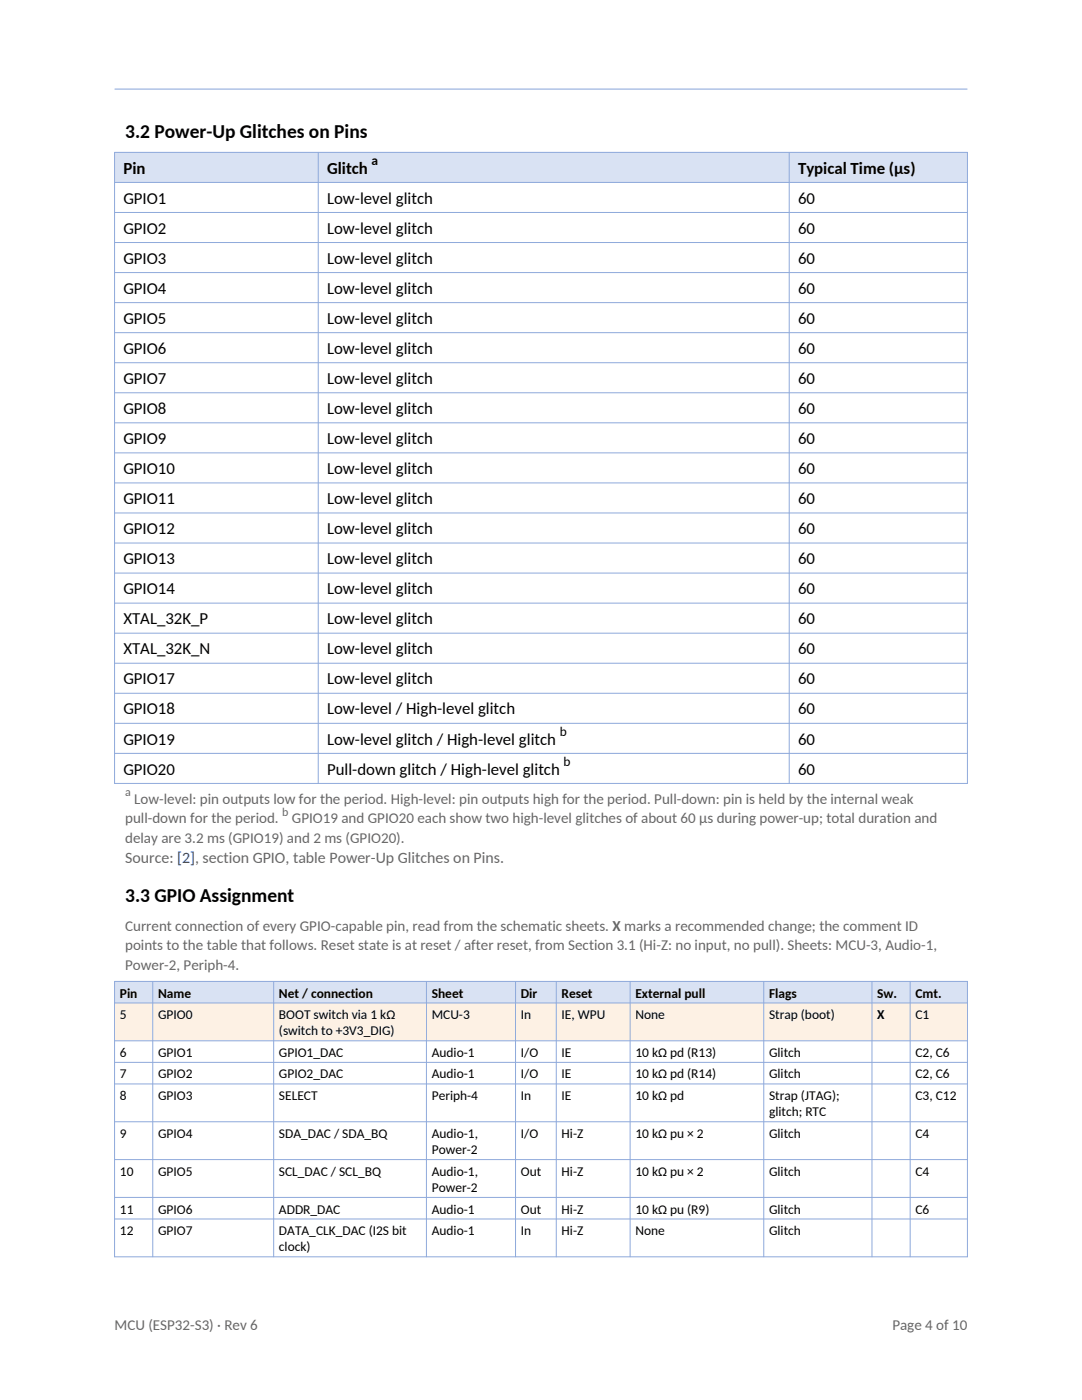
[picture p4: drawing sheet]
<svg xmlns="http://www.w3.org/2000/svg" width="216mm" height="279mm" viewBox="0 0 216 279" stroke-linecap="round" stroke-linejoin="round" font-family="sans-serif">
<defs><g id="words">
<g font-size="3.9">
<text x="25" y="27.6">3.2 Power-Up Glitches on Pins</text>
<text x="25" y="180">3.3 GPIO Assignment</text>
</g>
<g font-size="3.4">
<text x="24.6" y="34.6">Pin</text>
<text x="65.3" y="34.6">Glitch</text>
<text x="159.2" y="34.6">Typical Time (µs)</text>
<text x="24.6" y="40.6">GPIO1</text>
<text x="65.3" y="40.6">Low-level glitch</text>
<text x="159.2" y="40.6">60</text>
<text x="24.6" y="46.6">GPIO2</text>
<text x="65.3" y="46.6">Low-level glitch</text>
<text x="159.2" y="46.6">60</text>
<text x="24.6" y="52.6">GPIO3</text>
<text x="65.3" y="52.6">Low-level glitch</text>
<text x="159.2" y="52.6">60</text>
<text x="24.6" y="58.6">GPIO4</text>
<text x="65.3" y="58.6">Low-level glitch</text>
<text x="159.2" y="58.6">60</text>
<text x="24.6" y="64.6">GPIO5</text>
<text x="65.3" y="64.6">Low-level glitch</text>
<text x="159.2" y="64.6">60</text>
<text x="24.6" y="70.6">GPIO6</text>
<text x="65.3" y="70.6">Low-level glitch</text>
<text x="159.2" y="70.6">60</text>
<text x="24.6" y="76.6">GPIO7</text>
<text x="65.3" y="76.6">Low-level glitch</text>
<text x="159.2" y="76.6">60</text>
<text x="24.6" y="82.6">GPIO8</text>
<text x="65.3" y="82.6">Low-level glitch</text>
<text x="159.2" y="82.6">60</text>
<text x="24.6" y="88.6">GPIO9</text>
<text x="65.3" y="88.6">Low-level glitch</text>
<text x="159.2" y="88.6">60</text>
<text x="24.6" y="94.6">GPIO10</text>
<text x="65.3" y="94.6">Low-level glitch</text>
<text x="159.2" y="94.6">60</text>
<text x="24.6" y="100.6">GPIO11</text>
<text x="65.3" y="100.6">Low-level glitch</text>
<text x="159.2" y="100.6">60</text>
<text x="24.6" y="106.6">GPIO12</text>
<text x="65.3" y="106.6">Low-level glitch</text>
<text x="159.2" y="106.6">60</text>
<text x="24.6" y="112.6">GPIO13</text>
<text x="65.3" y="112.6">Low-level glitch</text>
<text x="159.2" y="112.6">60</text>
<text x="24.6" y="118.6">GPIO14</text>
<text x="65.3" y="118.6">Low-level glitch</text>
<text x="159.2" y="118.6">60</text>
<text x="24.6" y="124.6">XTAL_32K_P</text>
<text x="65.3" y="124.6">Low-level glitch</text>
<text x="159.2" y="124.6">60</text>
<text x="24.6" y="130.6">XTAL_32K_N</text>
<text x="65.3" y="130.6">Low-level glitch</text>
<text x="159.2" y="130.6">60</text>
<text x="24.6" y="136.6">GPIO17</text>
<text x="65.3" y="136.6">Low-level glitch</text>
<text x="159.2" y="136.6">60</text>
<text x="24.6" y="142.6">GPIO18</text>
<text x="65.3" y="142.6">Low-level / High-level glitch</text>
<text x="159.2" y="142.6">60</text>
<text x="24.6" y="148.6">GPIO19</text>
<text x="65.3" y="148.6">Low-level glitch / High-level glitch</text>
<text x="159.2" y="148.6">60</text>
<text x="24.6" y="154.6">GPIO20</text>
<text x="65.3" y="154.6">Pull-down glitch / High-level glitch</text>
<text x="159.2" y="154.6">60</text>
</g>
<text font-size="3.2" fill="#666" x="25" y="172.2">Source: [2], section GPIO, table Power-Up Glitches on Pins.</text>
<g font-size="3" fill="#666">
<text x="26.8" y="160.4">Low-level: pin outputs low for the period. High-level: pin outputs high for the period. Pull-down: pin is held by the internal weak</text>
<text x="25" y="164.3">pull-down for the period.</text>
<text x="58.2" y="164.3">GPIO19 and GPIO20 each show two high-level glitches of about 60 µs during power-up; total duration and</text>
<text x="25" y="168.2">delay are 3.2 ms (GPIO19) and 2 ms (GPIO20).</text>
<text x="25" y="185.8">Current connection of every GPIO-capable pin, read from the schematic sheets. X marks a recommended change; the comment ID</text>
<text x="25" y="189.7">points to the table that follows. Reset state is at reset / after reset, from Section 3.1 (Hi-Z: no input, no pull). Sheets: MCU-3, Audio-1,</text>
<text x="25" y="193.6">Power-2, Periph-4.</text>
<text x="22.9" y="265.4">MCU (ESP32-S3) · Rev 6</text>
<text x="178.1" y="265.4">Page 4 of 10</text>
</g>
<g font-size="2.7">
<text x="74.2" y="33">a</text>
<text x="111.7" y="146.9">b</text>
<text x="112.5" y="152.9">b</text>
<text x="23.9" y="199.1">Pin</text>
<text x="23.9" y="203.4">5</text>
<text x="31.5" y="199.1">Name</text>
<text x="31.5" y="203.4">GPIO0</text>
<text x="55.7" y="199.1">Net / connection</text>
<text x="55.7" y="203.4">BOOT switch via 1 kΩ</text>
<text x="86.1" y="199.1">Sheet</text>
<text x="86.1" y="203.4">MCU-3</text>
<text x="103.9" y="199.1">Dir</text>
<text x="103.9" y="203.4">In</text>
<text x="112.1" y="199.1">Reset</text>
<text x="112.1" y="203.4">IE, WPU</text>
<text x="126.8" y="199.1">External pull</text>
<text x="126.8" y="203.4">None</text>
<text x="153.5" y="199.1">Flags</text>
<text x="153.5" y="203.4">Strap (boot)</text>
<text x="175" y="199.1">Sw.</text>
<text x="175" y="203.4">X</text>
<text x="182.7" y="199.1">Cmt.</text>
<text x="182.7" y="203.4">C1</text>
<text x="55.7" y="206.6">(switch to +3V3_DIG)</text>
<text x="23.9" y="210.9">6</text>
<text x="23.9" y="215.2">7</text>
<text x="31.5" y="210.9">GPIO1</text>
<text x="31.5" y="215.2">GPIO2</text>
<text x="55.7" y="210.9">GPIO1_DAC</text>
<text x="55.7" y="215.2">GPIO2_DAC</text>
<text x="86.1" y="210.9">Audio-1</text>
<text x="86.1" y="215.2">Audio-1</text>
<text x="103.9" y="210.9">I/O</text>
<text x="103.9" y="215.2">I/O</text>
<text x="112.1" y="210.9">IE</text>
<text x="112.1" y="215.2">IE</text>
<text x="126.8" y="210.9">10 kΩ pd (R13)</text>
<text x="126.8" y="215.2">10 kΩ pd (R14)</text>
<text x="153.5" y="210.9">Glitch</text>
<text x="153.5" y="215.2">Glitch</text>
<text x="182.7" y="210.9">C2, C6</text>
<text x="182.7" y="215.2">C2, C6</text>
<text x="23.9" y="219.5">8</text>
<text x="31.5" y="219.5">GPIO3</text>
<text x="55.7" y="219.5">SELECT</text>
<text x="86.1" y="219.5">Periph-4</text>
<text x="103.9" y="219.5">In</text>
<text x="112.1" y="219.5">IE</text>
<text x="126.8" y="219.5">10 kΩ pd</text>
<text x="153.5" y="219.5">Strap (JTAG);</text>
<text x="182.7" y="219.5">C3, C12</text>
<text x="23.9" y="227.1">9</text>
<text x="31.5" y="227.1">GPIO4</text>
<text x="55.7" y="227.1">SDA_DAC / SDA_BQ</text>
<text x="86.1" y="227.1">Audio-1,</text>
<text x="103.9" y="227.1">I/O</text>
<text x="112.1" y="227.1">Hi-Z</text>
<text x="126.8" y="227.1">10 kΩ pu × 2</text>
<text x="153.5" y="222.8">glitch; RTC</text>
<text x="153.5" y="227.1">Glitch</text>
<text x="182.7" y="227.1">C4</text>
<text x="86.1" y="230.3">Power-2</text>
<text x="23.9" y="234.6">10</text>
<text x="31.5" y="234.6">GPIO5</text>
<text x="55.7" y="234.6">SCL_DAC / SCL_BQ</text>
<text x="86.1" y="234.6">Audio-1,</text>
<text x="86.1" y="237.9">Power-2</text>
<text x="103.9" y="234.6">Out</text>
<text x="112.1" y="234.6">Hi-Z</text>
<text x="126.8" y="234.6">10 kΩ pu × 2</text>
<text x="153.5" y="234.6">Glitch</text>
<text x="182.7" y="234.6">C4</text>
<text x="23.9" y="242.2">11</text>
<text x="31.5" y="242.2">GPIO6</text>
<text x="55.7" y="242.2">ADDR_DAC</text>
<text x="86.1" y="242.2">Audio-1</text>
<text x="103.9" y="242.2">Out</text>
<text x="112.1" y="242.2">Hi-Z</text>
<text x="126.8" y="242.2">10 kΩ pu (R9)</text>
<text x="153.5" y="242.2">Glitch</text>
<text x="182.7" y="242.2">C6</text>
<text x="23.9" y="246.5">12</text>
<text x="31.5" y="246.5">GPIO7</text>
<text x="55.7" y="246.5">DATA_CLK_DAC (I2S bit</text>
<text x="55.7" y="249.7">clock)</text>
<text x="86.1" y="246.5">Audio-1</text>
<text x="103.9" y="246.5">In</text>
<text x="112.1" y="246.5">Hi-Z</text>
<text x="126.8" y="246.5">None</text>
<text x="153.5" y="246.5">Glitch</text>
</g>
<g font-size="2.4" fill="#666">
<text x="25" y="158.9">a</text>
<text x="56.3" y="162.8">b</text>
</g>
</g></defs>
<path d="M22.9 30.4h170.1v6h-170.1z" fill-rule="evenodd" fill="#d9e2f3"/>
<g fill="none" stroke="#8ea9db" stroke-width=".2">
<path d="M22.9 30.4h170.1v126h-170.1zM22.9 36.4h170.1M63.5 30.4v126M157.5 30.4v126M22.9 42.4h170.1M22.9 48.4h170.1M22.9 54.4h170.1M22.9 60.4h170.1M22.9 66.4h170.1M22.9 72.4h170.1M22.9 78.4h170.1M22.9 84.4h170.1"/>
<path d="M22.9 90.4h170.1M22.9 96.4h170.1M22.9 102.4h170.1M22.9 108.4h170.1M22.9 114.4h170.1M22.9 120.4h170.1M22.9 126.4h170.1M22.9 132.4h170.1M22.9 138.4h170.1M22.9 144.4h170.1M22.9 150.4h170.1"/>
</g>
<path d="M22.9 195.9h170.1v4.3h-170.1z" fill-rule="evenodd" fill="#d9e2f3"/>
<path d="M22.9 200.2h170.1v7.5h-170.1z" fill-rule="evenodd" fill="#fdf1e4"/>
<g fill="none" stroke="#8ea9db" stroke-width=".2">
<path d="M22.9 195.9h170.1v54.9h-170.1zM30.5 195.9v54.9M54.6 195.9v54.9M85.1 195.9v54.9M102.9 195.9v54.9M111 195.9v54.9M125.7 195.9v54.9M152.4 195.9v54.9M174 195.9v54.9M181.6 195.9v54.9M22.9 200.2h170.1M22.9 207.7h170.1"/>
<path d="M22.9 212h170.1M22.9 216.3h170.1M22.9 223.9h170.1M22.9 231.4h170.1M22.9 239h170.1M22.9 243.3h170.1"/>
</g>
<path d="M22.9 17.8h170.1" fill="none" stroke="#8ea9db" stroke-width=".21"/>
<use href="#words"/>
</svg>
